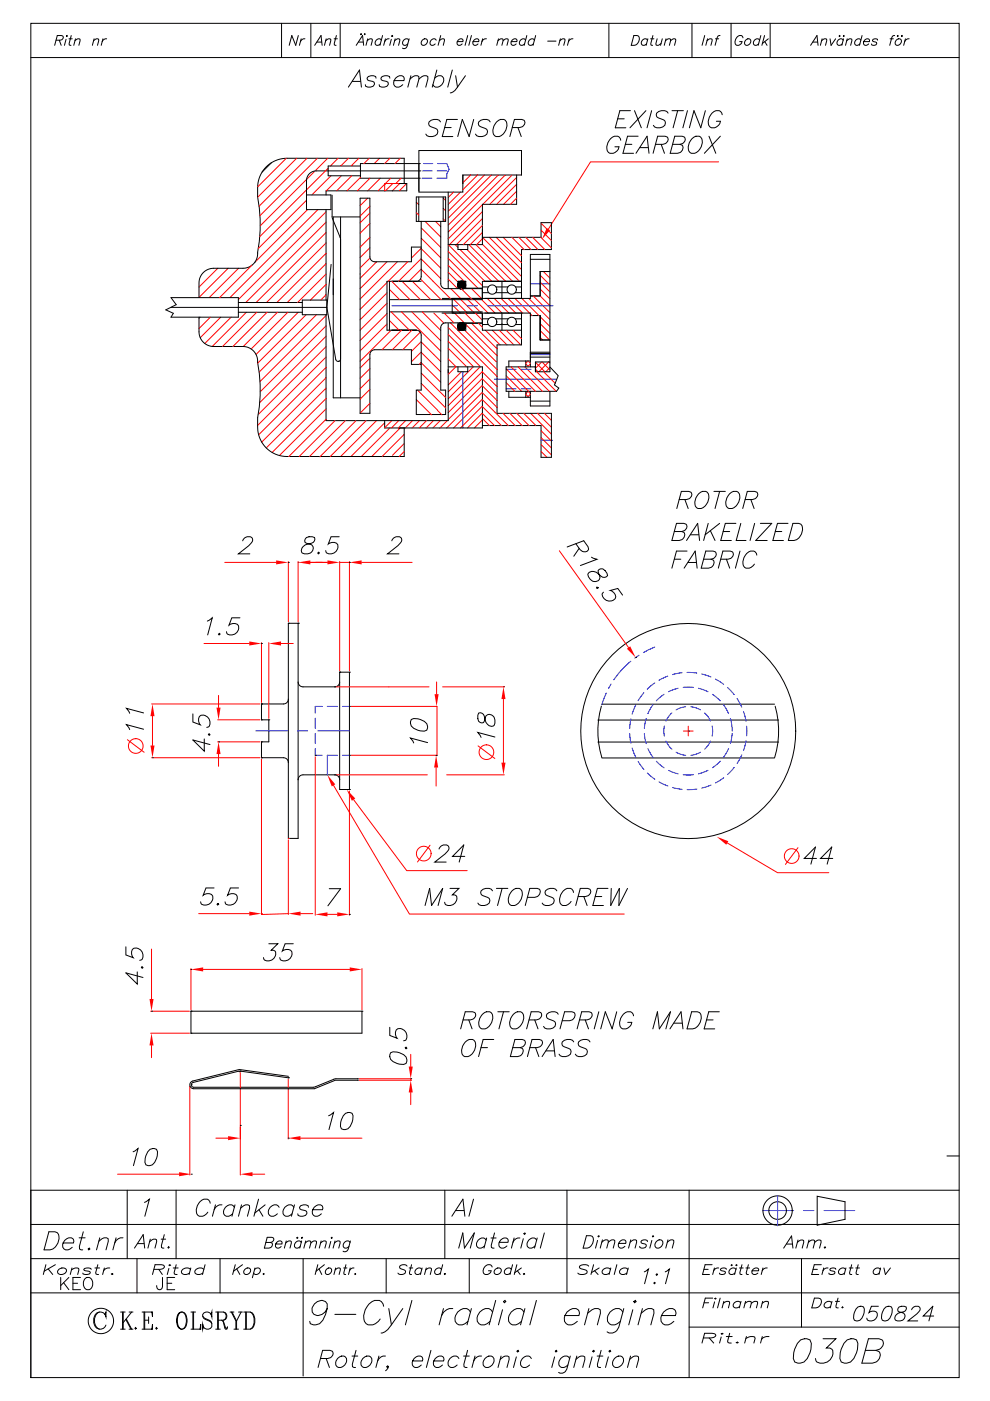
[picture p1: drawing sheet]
<svg xmlns="http://www.w3.org/2000/svg" width="210mm" height="297mm" viewBox="0 0 210 297" stroke-linecap="round" stroke-linejoin="round" font-family="sans-serif">
<path d="M61.2 132.1h2v45.6h-2zM61.2 148.2a1.03 1.03 0 0 1-1.1 1h-4.6v3.4h1.5v4.7h-1.5v3.3h4.6a1.03 1.03 0 0 1 1.1 1.1M63.2 144.6a1.04 1.04 0 0 0 1.1 1h6.7M71 164.2h-6.7a1.04 1.04 0 0 0-1.1 1.1M72 165.3v-22.8h2.1v24.9h-2.1" fill="none" stroke="#000" stroke-width=".21"/>
<path d="M66.9 158.7v1.4h1.4M66.9 152.2v2.2M66.9 155.5v2.1M68.3 149.7h-1.4v1.5M69.4 149.7h2.2M72.6 149.7h1.5M69.4 160.1h2.2M72.6 160.1h1.5" fill="none" stroke="#00f" stroke-width=".21"/>
<path d="M46.2 152.6h9M46.2 157.3h9M46.4 147.4v2.6M46.4 159.8v2.6" fill="none" stroke="#f00" stroke-width=".21"/>
<g fill="#f00">
<path d="M45.9 150h.9l-.4 2.6z"/>
<path d="M46.4 157.3l.4 2.5h-.9z"/>
</g>
<path d="M40.9 151.3v1.8l1.6 .5a1.41 1.41 0 0 1 .1-2 1.55 1.55 0 0 1 1.7 .7 1.55 1.55 0 0 1-.1 1.8l-.3 .1M43.3 156.6v2.6l-2.4-2.3 3.6 .9M44.2 155.7l.2-.2 .1 .3-.1 .1zM46.4 157.3h.1M55.5 152.6h.1M55.5 157.3h.1" fill="none" stroke="#000" stroke-width=".21"/>
<path d="M43.3 136.4h9.6M55.5 136.2v12.7M57 136.2v16.1M59.6 136.4h2.6" fill="none" stroke="#f00" stroke-width=".21"/>
<g fill="#f00">
<path d="M57 136.4l2.6-.4v.8z"/>
<path d="M52.9 136l2.6 .4-2.6 .4z"/>
</g>
<g fill="none" stroke="#000" stroke-width=".21">
<path d="M63.2 119.2h.1M65 113.9l-.4 .7 .1 .4 1.4 .5a1.15 1.15 0 0 1 .2 1.2 1.15 1.15 0 0 1-1 .7l-1.2-.2a1.31 1.31 0 0 1 1.2-1.9l.7-.1a.89 .89 0 0 0 .7-1.3l-.5-.1zM67.4 117.2l.2-.1 .1 .1-.2 .2zM71.9 113.8h-1.7l-.6 1.5a1.4 1.4 0 0 1 2.1 .2 1.56 1.56 0 0 1-.7 1.7 1.56 1.56 0 0 1-1.8-.1l-.1-.4M44 131.7l1-.7-.9 3.6M46.3 134.4l.3-.1 .1 .1-.2 .2zM50.9 131h-1.7l-.6 1.5a1.4 1.4 0 0 1 2 .2 1.56 1.56 0 0 1-.7 1.7 1.56 1.56 0 0 1-1.8-.1l-.1-.4M55.5 136.4h.1M63.2 132.1h.1M55.5 149.2h.1M57 152.6h.1M72 144.6a1.03 1.03 0 0 1-1 1"/>
<path d="M72 142.5h.1M71 164.2a1.03 1.03 0 0 1 1 1.1v2.1"/>
</g>
<path d="M65.8 119.2h3.7M72 119.2h2.1M71.3 145.6h11.2M92.7 149.7v10.4M106.8 148.2v13.5M71.3 164.2h19.3" fill="none" stroke="#f00" stroke-width=".21"/>
<g fill="#f00">
<path d="M106.4 161.7h.8l-.4 2.5z"/>
<path d="M106.8 145.6l.4 2.6h-.8z"/>
</g>
<path d="M71 145.6h.1M101.5 151.2a1.56 1.56 0 0 0 .4 2h.7l.5-1.4a1.14 1.14 0 0 1 1.2-.2 1.14 1.14 0 0 1 .7 1l-.2 1.2a1.3 1.3 0 0 1-1.9-1.2l-.2-.8a.89 .89 0 0 0-1.2-.6zM105 156.2l-3.7-.9 .7 1M106.8 145.6h.1M71 164.2h.1" fill="none" stroke="#000" stroke-width=".21"/>
<g fill="none" stroke="#f00" stroke-width=".21">
<path d="M94.7 164.2h12.3M169.3 179.7l-2.7 3.5"/>
<circle cx="167.9" cy="181.5" r="1.56"/>
</g>
<path d="M73.5 167.4l1.9 1.9-.8 .4z" fill="#f00"/>
<g fill="none" stroke="#f00" stroke-width=".21">
<path d="M101.4 158.1l3.6 2.7M55.5 160.9v33M61.2 178v15.9M75 169.5l11.3 15.1h12.8M91.2 179.2l-2.6 3.5M42.1 193.7h10.8M63.8 193.7h2.5"/>
<circle cx="103.2" cy="159.4" r="1.55"/>
<circle cx="89.9" cy="180.9" r="1.56"/>
</g>
<path d="M93.1 180a1.23 1.23 0 0 1 2.1-.5 1.35 1.35 0 0 1-.8 1.5l-2.2 1.7h2.4M98.6 181.5h-2.6l2.4-2.4-1 3.6" fill="none" stroke="#000" stroke-width=".21"/>
<g fill="#f00">
<path d="M61.2 193.7l2.6-.5v.9z"/>
<path d="M52.9 193.2l2.6 .5-2.6 .4z"/>
</g>
<g fill="none" stroke="#000" stroke-width=".21">
<path d="M73.9 18.5l2.3-3.7 .5 3.7M74.7 17.3h1.8M79.8 16.6l-.1-.4a1.39 1.39 0 0 0-1.8 .4v.3l.3 .2 1.2 .3v.6a1.39 1.39 0 0 1-1.8 .3l-.1-.3M82.7 16.6l-.1-.4a1.39 1.39 0 0 0-1.8 .4l.1 .3 1.4 .5v.6a1.4 1.4 0 0 1-1.8 .3l-.1-.3M83.6 17.1h2.1a.71 .71 0 0 0-.5-1 1.48 1.48 0 0 0-1.4 .6 1.48 1.48 0 0 0 0 1.6 1.22 1.22 0 0 0 1.6-.3M87 16.7l1-.6h.5l.3 .1 .1 .5-.5 1.8M87.2 16.1l-.7 2.4M88.9 16.7l1-.6 .8 .1 .1 .5-.5 1.8M92.2 16.6a1.12 1.12 0 0 1 1.9 0 1.49 1.49 0 0 1-.5 1.5 1.49 1.49 0 0 1-1.5 .2l-.3-.3M92.7 14.8l-1 3.7M95.9 14.8l-.9 3.7M96.6 16.1l.4 2.4"/>
<path d="M98.7 16.1l-1.7 2.4a1.97 1.97 0 0 1-1.5 1.2M126.8 152.6h38.4M126.8 157.3h38.4M127.6 149.7a19.1 19.1 0 0 0 .1 10.9M127.7 149.3h36.6M164.4 149.7a19.2 19.2 0 0 1-.1 10.9M127.7 160.7h36.6M45.4 188.2h-1.7l-.6 1.6a1.41 1.41 0 0 1 2 .2 1.55 1.55 0 0 1-.7 1.6 1.55 1.55 0 0 1-1.8-.1v-.3M46 191.7l.3-.2 .1 .2-.2 .2zM50.6 188.2h-1.7l-.6 1.6a1.4 1.4 0 0 1 2 .2 1.55 1.55 0 0 1-.7 1.6 1.55 1.55 0 0 1-1.8-.1l-.1-.3"/>
<circle cx="146" cy="155" r="22.8"/>
</g>
<g fill="none" stroke="#f00" stroke-width=".21">
<path d="M118.6 116.7l14.7 20.6M27 156.8l3.6 2.7M55.5 160.6h.1M61.2 177.7h.1M55.5 193.7h.1M61.2 193.7l-5.7 .2"/>
<circle cx="28.8" cy="158.1" r="1.55"/>
</g>
<g fill="none" stroke="#00f" stroke-width=".21">
<path d="M135.5 138.9l-.8 .6M138.9 137.2l-2.4 1.1M128.6 146.9l-1 2.5M129.6 145l-.5 1M133.6 155.5l.2 2.1M133.8 140.2a17.8 17.8 0 0 0-3.6 3.9M133.8 152.4l-.2 2.1M134.1 158.6l.7 1.9M134.8 149.4l-.7 2M136.6 146.8l-1.3 1.7M136.7 155.5l.4 2.1M137.1 152.3l-.4 2.1"/>
<path d="M137.4 158.7l1.1 1.8M138.5 149.4l-1.1 1.9M138.9 144.8l-1.6 1.3M140.9 147.2l-1.7 1.4M140.9 153.9l-.1 1.1 .1 1M141.3 157.1l.5 .9 .7 .8M141.6 143.3l-1.8 .9M142.5 151.1l-.7 .8-.5 1M143.4 159.5l1 .4 1.1 .2M143.8 145.9l-2 .7M144.7 142.6l-2.1 .4M144.9 145.7h2.2"/>
<path d="M145.4 149.8l-1 .2-1 .5M145.7 142.5l2.1 .2M146.5 149.8l1.1 .2 1 .5M148.1 145.9l2.1 .7M148.6 159.4l-1 .5-1.1 .2M148.8 142.9l2 .6M149.4 151.1l.8 .8 .5 1M150.7 157.1l-.5 .9-.7 .8M151 153.9l.2 1.1-.2 1M151.1 147.2l1.7 1.4M151.7 143.9l1.8 1.2M153.5 149.4l1 1.9"/>
<path d="M154.3 145.7l1.4 1.5M154.6 158.6l-1.1 1.9M154.9 152.3l.4 2.7M155.3 155.5l-.4 2.1M156.3 148.1l1 1.8M157.7 150.9l.5 2M158.2 157l-.5 2M158.4 153.9v2.1M135.4 161.4l1.2 1.7M137.3 163.9l1.6 1.3M139.2 161.4l1.7 1.4M139.8 165.7l1.9 .9"/>
<path d="M141.8 163.3l2 .7M142.7 166.9l2 .4M147.1 164.2h-2.2M147.8 167.3l-2.1 .1M150.2 163.3l-2.1 .7M150.8 166.4l-2 .7M152.8 161.3l-1.7 1.4M153.5 164.9l-1.7 1.1M155.7 162.7l-1.4 1.5M157.3 160l-1 1.8"/>
</g>
<path d="M133 137.5l.7-.5 1.1 2.4z" fill="#f00"/>
<path d="M144.9 155h2.1M146 153.9v2.1" fill="none" stroke="#f00" stroke-width=".21"/>
<path d="M122.1 115.3l.9 1.2a1.11 1.11 0 0 0 1.8 .1l-.1-.7-.9-1.3-3.5 1.3M122.8 116.2l-1.1 1.7M125.5 118.1l1.1 .5-3.5 1.3M125 121.3a1.61 1.61 0 0 1 1.9 .4l.6 .5a.9 .9 0 0 0 1.4-.2 1.56 1.56 0 0 0-1.5-1.4l-.5 .4 .4 1.4a1.15 1.15 0 0 1-.9 .9 1.15 1.15 0 0 1-1.2-.5l-.5-1zM126.6 124.5h.3l-.1 .2h-.3zM128 125.5l-.2 .3a1.49 1.49 0 0 0 1.1 1.6 1.49 1.49 0 0 0 1.7-.9 1.62 1.62 0 0 0-1.2-1.3l1.6-.5 1.1 1.4M134.8 139.4h.1M146 155h.1" fill="none" stroke="#000" stroke-width=".21"/>
<path d="M152 177.4l2.5 .9-.5 .8z" fill="#f00"/>
<path d="M154.3 178.7l10.6 6.3h10.9M32 219h8.2M32 214.4h8.2M32.1 201.2v10.6M32.1 221.6v2.6" fill="none" stroke="#f00" stroke-width=".21"/>
<g fill="none" stroke="#000" stroke-width=".21">
<path d="M143 112.7h1.6l.5 .1a1.15 1.15 0 0 1-1 1.8h-1.6l1-3.7h1.5l.5 .2a.86 .86 0 0 1-.4 1.4l-.5 .2M143 118.5h1.4M145.6 114.6l2.4-3.7 .4 3.7M145.7 116.8h-2.2l-1 3.6M145.9 119.2h1.8M146.5 113.4h1.7M149.2 118.5h1.6l.5 .2a1.14 1.14 0 0 1-1 1.7h-1.6l1-3.6h1.6l.4 .2a.87 .87 0 0 1-.3 1.4l-.6 .1M150.2 110.9l-1 3.7M150.7 112.5l1 2.1M152.6 110.9l-3 2.5M152.9 118.5h1.5a1.11 1.11 0 0 0 1.1-1.3l-.6-.4h-1.6l-.9 3.6M153.4 112.7h1.4"/>
<path d="M154.1 118.5l.7 1.9M156.1 110.9h-2.3l-.9 3.7h2.2M157 116.8l-1 3.6M157.1 110.9l-.9 3.7h2M160.1 110.9l-1 3.7M160.5 117.7l-.3-.7a1.75 1.75 0 0 0-2.4 1.2 1.62 1.62 0 0 0 .4 2.2 1.71 1.71 0 0 0 1.8-.8M161.3 110.9h2.4l-3.4 3.7h2.4M164.4 112.7h1.4M167.1 110.9h-2.2l-1 3.7h2.3M168.2 110.9h1.2a1.1 1.1 0 0 1 .8 1.4 2.39 2.39 0 0 1-3 2.3zM145.1 120.4l2.4-3.6 .4 3.6M173.2 182h-2.6l2.4-2.4-1 3.6"/>
<path d="M176.6 182h-2.6l2.4-2.4-1 3.6M40.5 214.4h36.3v4.6h-36.3z"/>
</g>
<g fill="#f00">
<path d="M32.1 219l.5 2.6h-.9z"/>
<path d="M31.7 211.8h.9l-.5 2.6z"/>
</g>
<g fill="none" stroke="#000" stroke-width=".21">
<path d="M26.7 200.7v1.7l1.6 .6a1.41 1.41 0 0 1 .1-2 1.55 1.55 0 0 1 1.7 .7 1.55 1.55 0 0 1-.1 1.8l-.4 .1M29.1 206v2.6l-2.4-2.4 3.6 1M30 205l.2-.1 .1 .2-.1 .2zM32.1 214.4h.1M40.5 219h.1M40.5 214.4h.1M98.2 216.2h1.6a1.12 1.12 0 0 0 1-1.4l-.6-.3h-1.5l-1 3.6M99.4 216.2l.7 1.9M102.3 215a1.27 1.27 0 0 1 2.1 0 2.61 2.61 0 0 1-1.5 3.1h-.7a1.78 1.78 0 0 1-.1-2.8zM105.6 214.5h2.4M106.8 214.5l-1 3.6M108.9 215a1.27 1.27 0 0 1 2.1 0 2.61 2.61 0 0 1-1.5 3.1h-.7a1.77 1.77 0 0 1-.2-2.8z"/>
<path d="M112.2 216.2h1.6a1.12 1.12 0 0 0 1-1.4l-.6-.3h-1.5l-1 3.6M113.4 216.2l.7 1.9M118.4 215a1.49 1.49 0 0 0-2.5 .3l.2 .6 1.5 .6 .3 .6a1.47 1.47 0 0 1-2.6 .5M119.2 216.4h1.6a1.14 1.14 0 0 0 1-1.8l-.5-.1h-1.5l-1 3.6M122.9 216.2h1.6a1.12 1.12 0 0 0 1-1.4l-.6-.3h-1.5l-1 3.6M124.1 216.2l.7 1.9M127 214.5l-1 3.6M130.8 214.5l-1 3.6-1.4-3.6-1 3.6M134.4 215.3l-.4-.7a1.75 1.75 0 0 0-2.3 1.3 1.64 1.64 0 0 0 .4 2.2 1.64 1.64 0 0 0 1.9-1.4h-.9M138.5 218.1l.9-3.6 .5 3.6 2.3-3.6-1 3.6M142.1 218.1l2.4-3.6 .4 3.6M142.9 216.9h1.8"/>
<path d="M146.7 214.5h1.2a1.1 1.1 0 0 1 .8 1.4 2.4 2.4 0 0 1-3 2.2zM149.9 216.2h1.3M152.6 214.5h-2.3l-.9 3.6h2.2M50.7 227.2h.1M61.1 228.5l-10.4-1.5-9.8 2.5-.3 .5 .2 .4 .3 .1h25.3l4.6-1.8h4.8M61.1 228.5h.1M98.7 220.9a1.28 1.28 0 0 1 2.1 0 2.61 2.61 0 0 1-1.5 3.1h-.7a1.78 1.78 0 0 1-.2-2.8zM102 222.1h1.4M104.7 220.3h-2.2l-1 3.7M108.8 222.1h1.5l.5 .1a1.15 1.15 0 0 1-1 1.8h-1.6l1-3.7h1.6l.4 .2a.87 .87 0 0 1-.3 1.4l-.6 .2M112.4 222.1h1.5a1.12 1.12 0 0 0 1.1-1.4l-.6-.4h-1.6l-.9 3.7M113.6 222.1l.7 1.9"/>
<path d="M115 224l2.3-3.7 .4 3.7M115.8 222.8h1.8M121.7 220.9a1.49 1.49 0 0 0-2.5 .3l.2 .5 1.5 .7 .2 .5a1.48 1.48 0 0 1-2.3 .9l-.2-.3M125.1 220.9a1.49 1.49 0 0 0-2.5 .3l.2 .5 1.6 .7 .2 .5a1.47 1.47 0 0 1-2.6 .6"/>
</g>
<path d="M51 227.4v21.7M24.9 248.9h13.1M53.6 248.9h2.6" fill="none" stroke="#f00" stroke-width=".21"/>
<g fill="#f00">
<path d="M51 248.9l2.6-.4v.8z"/>
<path d="M38 248.5l2.6 .4-2.6 .4z"/>
</g>
<path d="M40.6 230h.1M51 227.1h.1M28.2 244.2l1.1-.7-1 3.6M31.8 243.6l.6-.1 .8 .1a2.98 2.98 0 0 1-.9 3.3l-.5 .2-.9-.2a3 3 0 0 1 .9-3.3zM40.6 248.9h.1" fill="none" stroke="#000" stroke-width=".21"/>
<path d="M51 238.9v2.5M61.1 228.8v12.6M45.8 241.3h2.6M63.7 241.3h13.1" fill="none" stroke="#f00" stroke-width=".21"/>
<g fill="#f00">
<path d="M48.4 240.8l2.6 .5-2.6 .4z"/>
<path d="M61.1 241.3l2.6-.5v.9z"/>
</g>
<g fill="none" stroke="#000" stroke-width=".21">
<path d="M144.1 105.9h1.5a1.12 1.12 0 0 0 1.1-1.4l-.6-.3h-1.6l-.9 3.6M145.3 105.9l.7 1.9M148.2 104.7a1.27 1.27 0 0 1 2.1 0 2.61 2.61 0 0 1-1.6 3.1h-.7a1.78 1.78 0 0 1-.1-2.8zM151.4 104.2h2.4M152.6 104.2l-.9 3.6M154.7 104.7a1.27 1.27 0 0 1 2.1 0 2.61 2.61 0 0 1-1.5 3.1h-.7a1.77 1.77 0 0 1-.1-2.8zM158.1 105.9h1.5a1.12 1.12 0 0 0 1.1-1.4l-.6-.3h-1.6l-1 3.6M159.3 105.9l.7 1.9M51 238.6h.1M61.1 228.5h.1M69.7 236.5l1-.7-.9 3.6M73.3 236l.6-.2 .8 .2a3 3 0 0 1-.9 3.3l-.6 .1-.8-.1a3 3 0 0 1 .9-3.3z"/>
<path d="M61.1 241.3h.1"/>
</g>
<path d="M40.5 205.3v8.7M43.1 205.5h31.1M76.8 205.3v8.7" fill="none" stroke="#f00" stroke-width=".21"/>
<g fill="#f00">
<path d="M74.2 205.1l2.6 .4-2.6 .4z"/>
<path d="M40.5 205.5l2.6-.4v.8z"/>
</g>
<path d="M40.5 214.4h.1M40.5 205.5h.1M57 200.1h1.9l-1.4 1.3 .8 .2a1.51 1.51 0 0 1-.5 1.8 1.51 1.51 0 0 1-1.8-.1l-.1-.3M62.2 200.1h-1.7l-.6 1.5a1.41 1.41 0 0 1 2 .2 1.55 1.55 0 0 1-.7 1.6 1.55 1.55 0 0 1-1.8-.1l-.1-.3M76.8 214.4h.1" fill="none" stroke="#000" stroke-width=".21"/>
<path d="M74.4 149.7h18.3M92.6 144.6v2.6M74.4 160.1h18.3M92.5 162.7v3.9" fill="none" stroke="#f00" stroke-width=".21"/>
<g fill="#f00">
<path d="M92.2 147.2h.8l-.4 2.5z"/>
<path d="M92.5 160.1l.4 2.6h-.8z"/>
</g>
<path d="M74.1 149.7h.1M87.2 152.5a3 3 0 0 1 3.3 .9l.2 .6-.2 .8a3 3 0 0 1-3.3-.9l-.1-.6zM90.7 157.4l-3.6-1 .7 1.1M74.1 160.1h.1M92.5 160.1h.1" fill="none" stroke="#000" stroke-width=".21"/>
<path d="M32.2 149.2h23M32.3 151.8v6.2M93.9 145.6h13.1M32.2 160.6h23" fill="none" stroke="#f00" stroke-width=".21"/>
<g fill="#f00">
<path d="M32.3 149.2l.5 2.6h-.9z"/>
<path d="M31.9 158h.9l-.5 2.6z"/>
</g>
<path d="M30.5 154.6l-3.7-1 .7 1.1M30.5 151.1l-3.7-.9 .7 1M55.5 149.2h.1M32.3 160.6h.1M55.5 160.6h.1" fill="none" stroke="#000" stroke-width=".21"/>
<path d="M54.3 154.9h6.7M63.1 154.9h2.2M67.4 154.9h6.7M69.4 160.1v4.1" fill="none" stroke="#00f" stroke-width=".21"/>
<path d="M82.5 145.6h8.5" fill="none" stroke="#f00" stroke-width=".21"/>
<path d="M69.4 164.2l1.7 2.1-.7 .4z" fill="#f00"/>
<path d="M66.9 119.2h2.6M72 119v23.2M74.1 119v23.2M76.7 119.2h10.7M70.7 166.5l16.1 27.3h45.6" fill="none" stroke="#f00" stroke-width=".21"/>
<g fill="none" stroke="#000" stroke-width=".21">
<path d="M90.2 191.9l.9-3.6 .4 3.6 2.4-3.6-1 3.6M95.4 188.3h1.9l-1.4 1.4 .9 .2a1.51 1.51 0 0 1-.5 1.8 1.51 1.51 0 0 1-1.9-.1l-.1-.3M104.5 188.8a1.49 1.49 0 0 0-2.5 .4l.2 .5 1.5 .7 .2 .5a1.47 1.47 0 0 1-2.5 .5M105.3 188.3h2.4M106.5 188.3l-1 3.6M108.6 188.8a1.28 1.28 0 0 1 2.1 0 2.61 2.61 0 0 1-1.5 3.1h-.7a1.78 1.78 0 0 1-.2-2.7zM111.9 190.2h1.5a1.15 1.15 0 0 0 1-1.7l-.5-.2h-1.5l-1 3.6M118.1 188.8a1.49 1.49 0 0 0-2.5 .4l.2 .5 1.6 .7 .2 .5a1.47 1.47 0 0 1-2.6 .5M121.6 189.2l-.3-.7a1.75 1.75 0 0 0-2.4 1.2 1.63 1.63 0 0 0 .5 2.2 1.73 1.73 0 0 0 1.7-.8M122.6 190h1.6a1.12 1.12 0 0 0 1-1.3l-.6-.4h-1.5l-1 3.6M123.8 190l.7 1.9M126.3 190h1.3"/>
<path d="M129 188.3h-2.3l-1 3.6h2.3M129.7 188.3l-.2 3.6 1.9-3.6-.1 3.6 1.8-3.6"/>
</g>
<g fill="#f00">
<path d="M69.5 118.8l2.5 .4-2.5 .4z"/>
<path d="M74.1 119.2l2.6-.4v.8z"/>
</g>
<path d="M74.1 119.2h.1M83.1 114.6a1.23 1.23 0 0 1 2-.5 1.35 1.35 0 0 1-.7 1.6l-2.2 1.7h2.4M72 142.5h.1M74.1 142.5h.1" fill="none" stroke="#000" stroke-width=".21"/>
<path d="M47.7 119.2h10.9M61.2 119v12.8M63.2 119v12.8M65.8 119.2h2.6" fill="none" stroke="#f00" stroke-width=".21"/>
<g fill="#f00">
<path d="M63.2 119.2l2.6-.4v.8z"/>
<path d="M58.6 118.8l2.6 .4-2.6 .4z"/>
</g>
<path d="M51.5 114.6a1.23 1.23 0 0 1 2-.5 1.35 1.35 0 0 1-.7 1.6l-2.2 1.7h2.4M61.2 119.2h.1M61.2 132.1h.1M63.2 132.1h.1" fill="none" stroke="#000" stroke-width=".21"/>
<path d="M116 48.3l.7 .5-1.8 2z" fill="#f00"/>
<g fill="none" stroke="#f00" stroke-width=".21">
<path d="M152.4 34.3h-27.1l-9 14.3M46.2 56.9l-4 4M48.4 56.9l-6.2 6.2M50.6 56.9l-6.2 6.2M53.4 56.2l-6.8 6.9M65.2 44.4l-11.2 11.3M67.4 44.4l-18.6 18.7M69.2 44.9l-18.6 18.6M69.2 47.1l-17.1 17M69.2 49.3l-14.9 14.8M69.2 51.5l-12.7 12.6M69.2 53.7l-10.5 10.4"/>
<path d="M69.2 55.9l-8.3 8.2M69.2 58.1l-6.1 6M78.5 52.5l-2.1 2.1M78.5 54.7l-2.1 2.1M79.9 55.5l-3.5 3.5M82.1 59.9l-5.7 5.7M82.1 55.5l-5.7 5.7M83.1 59.7l3.9 3.8M84.3 55.5l-7.9 7.9M85.3 59.6l3.9 3.9M86.5 55.5l-4.2 4.1M87.5 59.6l3.9 3.9"/>
<path d="M89.2 59.1l4.4 4.4M89.3 52.6l-2 2.1M89.3 48.3l4.2 4.1M89.3 50.5l4.2 4.1M89.3 57.1l6.2 6.2M89.3 54.8l-4.8 4.8M89.3 57l-2.6 2.6M89.3 54.9l4.2 4.1M89.3 52.7l4.2 4.1M95.1 56.2l3.4 3.4M95.1 59.2l1.9 1.9M95.1 57.7l2 2.1"/>
<path d="M95.1 54.8l6.3 6.3M95.1 53.3l7.2 7.3M95.1 51.9l7.8 7.7M97.6 52.9l6.7 6.7M99 52.9l6.8 6.7M99.5 51.9l7.8 7.7M100.9 51.9l7.8 7.7M102.3 51.8l7.9 7.8M102.3 50.3l8.3 8.3M103.8 50.3l6.8 6.8M105.3 50.3l5.3 5.4M106.7 50.3l3.9 3.9"/>
<path d="M114.6 59.8l2 2.1M114.6 58.3l2 2.1M115.3 57.6l1.3 1.4M44.6 67.2l-2.4 2.4M46.8 67.2l-4.3 4.4M49 67.2l-5.6 5.6M52.3 66.2l-7.3 7.2M54.5 66.2l-7.3 7.2M56.7 66.2l-7.3 7.2M58.9 66.2l-7.3 7.2M61.1 66.2l-7.8 7.8M63.3 66.2l-9 8.9"/>
<path d="M64.9 66.7l-10.2 10.3M67.1 66.7l-12.1 12.2M69.2 75.7l-14.6 14.5M69.2 73.5l-14.4 14.4M69.2 71.3l-14.1 14M69.2 69.1l-14 13.9M69.2 66.9l-14 14M69.2 77.9l-14.3 14.3M69.2 62.5l-1.2 1.1M69.2 60.3l-3.4 3.3M78.5 75.9l-2.1 2.1M78.5 78.1l-2.1 2.1"/>
<path d="M82.1 62.1l-5.7 5.7M82.1 64.3l-5.7 5.7M82.1 66.5l-5.7 5.7M82.1 68.7l-5.7 5.7M82.6 67.9l2 2.1M82.6 61.3l2.2 2.2M83 66.1l3.8 3.9M83 70l-6.6 6.6M85.2 66.1l8.3 8.3M85.2 70l-4.2 4.1M87.4 66.1l6.1 6.1M87.4 70l-4.2 4.1"/>
<path d="M89.1 70.4l-3.7 3.7M89.3 74.6l-2 2.1M89.3 74.7l4.2 4.1M89.3 72.5l4.2 4.1M89.3 79.1l5.2 5.2M89.3 76.9l4.2 4.1M89.3 72.4l-2 2.1M89.3 76.8l-.4 .4M89.6 66.1l3.9 3.9M92 66.4l2.2 2.1M94.2 66.4l2.1 2M95.1 73.8l3.9 4"/>
<path d="M95.1 69.4l10.3 10.4M95.1 70.9l6.8 6.9M95.1 72.4l5.4 5.4M95.1 76.1l1.6 1.7M95.5 68.4l9.9 9.9M95.6 61.2l2.1 2.1M95.9 64.6l1.8 1.8M95.9 66.1l.3 .3M96 63.3l3.1 3.1M96.4 66.4l2.1 2M96.7 77.8l-1.6 1.6M97.5 63.3l3.1 3.1"/>
<path d="M97.9 78.8l-2.8 2.8M98.6 70l6.7 6.7M98.8 68.8l6.6 6.6M99 63.3l3.1 3.1M100 68.5l5.4 5.4M100.4 77.8l-5.3 5.3M100.4 63.3l3.1 3.1M100.8 66.4l1.5 1.5M101.8 77.8l-6.7 6.7M101.9 63.3l3.1 3.1M102.3 78.7l-7.2 7.3M102.3 78.9l3.1 3.1"/>
<path d="M103 70l3.1 3.1M103.4 63.3l3.1 3.1M104.4 70l3.1 3.1M104.8 63.3l3.1 3.1M106.3 63.3l3.1 3.1M107.4 79.6l3.3 3.4M107.4 78.2l4.7 4.8M107.8 63.3l3.1 3.1M108.4 77.8l5.2 5.2M109.2 63.3l3.1 3.1M109.9 77.8l5.2 5.2M110.7 63.3l3.6 3.6"/>
<path d="M111.3 77.8l2.6 2.6M111.5 77.1l.6 .6M112.2 63.3l4.4 4.4M112.5 66.5l.4 .4M112.5 77.1l-.6 .6M113.1 62.7l3.5 3.6M113.6 76.8l2 2M113.6 78.3l.5 .5M113.8 78.8l4.2 4.2M114.6 71.5l.5 .6M114.6 70.1l2 2M114.6 68.6l2 2.1"/>
<path d="M114.6 67.1l2 2.1M114.6 62.7l2 2.1M114.6 61.3l2 2M114.9 76.7l-1.3 1.4M115 76.7l1.6 1.7M116.4 76.7l-2.1 2.1M116.4 76.7l.2 .2M116.6 77.9l-.8 .9M69.2 88.9l-7.9 7.9M69.2 86.7l-9.9 9.9M69.2 84.5l-11.5 11.4M69.2 82.3l-12.7 12.7"/>
<path d="M69.2 80.1l-13.7 13.6M71.1 89.2l-7.6 7.6M73.3 89.2l-7.6 7.6M75.5 89.2l-7.6 7.6M77.7 89.2l-7.7 7.6M78.5 82.5l-2.1 2.1M78.5 85.5l-2.1 2.1M78.5 80.3l-2.1 2.1M79.9 89.2l-7.7 7.6M81.6 89.6l-7.2 7.2M81.6 90.6l.1 .1M82.7 90.7l-6.1 6.1"/>
<path d="M83.1 89.2l-1.5 1.4M84.6 89.2l-1.6 1.5M84.9 90.7l-6.1 6.1M85.7 94l-2.5 2.5M85.7 92.1l-4.7 4.7M85.7 95.7l-1 1.1M86 89.2l-1.5 1.5M87.5 89.2l-1.6 1.5M88.3 84.7l3.2 3.2M88.6 82.7l4.2 4.2M89 89.2l-1.6 1.5M89.3 81.3l5.2 5.2"/>
<path d="M91.9 89.2l-1.6 1.6M92.8 87l.9 .9M93.4 89.2l-1.6 1.5M94.8 89.2l-1.5 1.6M102.3 87.6l2.6 2.6M102.3 81.7l-7.2 7.2M102.3 80.2l-7.2 7.3M102.3 84.6l-6.1 6.1M102.3 83.1l-7.6 7.6M102.3 89l-1.7 1.7M102.3 87.5l-3.2 3.2M102.3 86.1l-4.6 4.6"/>
<path d="M102.3 88.7l1.5 1.5M102.3 86.2l4 4M102.3 84.7l5.5 5.5M102.3 80.3l3.1 3.1M102.3 83.3l3.1 3.1M102.3 81.8l3.1 3.1M106.7 87.6l2.6 2.6M107.4 81.1l1.8 1.9M108.2 87.6l2.5 2.6M109.6 87.6l2.6 2.6M111.1 87.6l2.6 2.6M111.5 83.4l.5-.4 .5 .4"/>
<path d="M111.5 83.6l.6 .6M112.5 83.6l-.6 .6M112.5 87.6l1.9 1.8"/>
</g>
<g fill="none" stroke="#000" stroke-width=".21">
<path d="M131.7 29.7l-.4-.7a1.75 1.75 0 0 0-2.4 1.3 1.62 1.62 0 0 0 .5 2.2 1.64 1.64 0 0 0 1.9-1.4h-.9M132.6 30.6h1.4M134.9 32.5l2.3-3.6 .5 3.6M135.3 28.9h-2.2l-1 3.6h2.3M135.7 31.3h1.8M139 30.6h1.6a1.11 1.11 0 0 0 1-1.4l-.6-.3h-1.5l-1 3.6M140.2 30.6l.7 1.9M142.7 30.6h1.5l.5 .2a1.14 1.14 0 0 1-1 1.7h-1.5l.9-3.6h1.6l.5 .1a.87 .87 0 0 1-.4 1.4l-.6 .2M146.8 29.4a1.27 1.27 0 0 1 2.1 0 2.61 2.61 0 0 1-1.6 3.1h-.7a1.78 1.78 0 0 1-.1-2.8zM150.4 28.9l1.4 3.6M152.8 28.9l-3.4 3.6M54.6 41.8a37.7 37.7 0 0 1 0 12.7 3.1 3.1 0 0 1-3.1 2.4h-6.2a3.1 3.1 0 0 0-3.1 3.1v3.1"/>
<path d="M69.2 44.4v19.2M70.2 56h.1M70.2 56l-.9 9.1M70.7 46v38.3h5.7M72.2 46v38.3M76.4 42v45.6h2.1v-12.4M78.5 42v12.4a1.04 1.04 0 0 0 1 1.1h7.8v-3.1M89.3 59.6h-7.2v10.4h6.2M95.1 50.5v10.7M110.6 52.9v6.7M112.5 55h4.1M112.5 53.9h4.1"/>
<path d="M117 47.2v5.7M36.3 63.1h14.3v4.1h-14.3l.5-.8-1.6-.7 2.2-1.1zM36.3 65.2h33M42.2 67.2v3.1a3.1 3.1 0 0 0 3.1 3.1h6.2a3.1 3.1 0 0 1 3.1 3.4 31.1 31.1 0 0 1 0 11.8v2a6.2 6.2 0 0 0 6.3 6.2h24.8v-6.1h-4.1v-1.5M42.4 67.2l-.2 .2M50.6 66.2h13.5M50.6 64.1h13.5M64.1 63.6h5.2v3.1h-5.2zM69.2 66.7v22.5h25.9v-20.6M69.3 65.1l1.9 11.1 .2 .3 .4 .1 .3-.2 .1-.3M71.7 76.6h.1M79.5 74.1h7.8v3.1h2"/>
<path d="M82.6 63.5h19.7M82.6 66.1h19.7M93.8 66.4h18.7M93.8 63.3h18.7M94.5 61.2h7.8M95.1 77.8h7.2v12.9M95.9 63.3v3.1M97.1 77.8v1h2.1v-1M97.1 70h1.7M98.8 68.5h3.5M102.3 68.4h-7.8a1.03 1.03 0 0 0-1 1.1M102.3 70h8.3"/>
<path d="M105.1 67.6h2.7M105.2 68.8h2.5M105.4 73.1v14.5h11.6M107.9 76.5v1.3M111.5 76.5v1.3M112.5 75.7h4.1M112.5 74.9h4.1M112.5 62.7h2.1M112.5 66.9h2.1M112.6 77.8h-5.2v5.2h10.6M112.7 77.8h.9M116.6 74.7h-4.1v3.1"/>
<path d="M116.6 76.7h-3v2.1h3M94.5 82.7v5.2h-6.2M102.3 90.2h12.5M107.9 83v1.2h4.6M111.5 83v1.2M112.5 85h4.1M112.5 83v3.1h4.1"/>
<circle cx="104.4" cy="68.2" r=".98"/>
</g>
<path d="M83.1 64.8h13.9M98.2 78.8v11.9M99.1 64.8h2.2M103.4 64.8h13.9M107.4 78.3h2.1M110.5 78.3h2.1M112.5 75.2h4.1M112.5 60.2h4.1M104.9 80.4h13.1M107.4 82.4h2.1M110.5 82.4h2.1" fill="none" stroke="#00f" stroke-width=".21"/>
<g fill="#fff" stroke="#000" stroke-width=".21">
<path d="M97.1 69.3l.8-.1z"/>
<path d="M97.1 69.4l.8-.2z"/>
<path d="M97.1 69.5l.8-.3z"/>
<path d="M97.2 69.5l.7-.3z"/>
<path d="M97.2 69.6l.7-.4z"/>
<path d="M97.3 69.7l.6-.5z"/>
<path d="M97.3 69.8l.6-.6z"/>
<path d="M97.9 69.2l-.6 .6z"/>
<path d="M97.9 69.2l-.5 .6z"/>
<path d="M97.9 69.2l-.5 .7z"/>
<path d="M97.9 69.2l-.4 .8z"/>
<path d="M97.9 69.2l-.2 .8z"/>
<path d="M97.9 69.2v.8z"/>
<path d="M97.9 69.2l.1 .8z"/>
<path d="M97.9 69.2l.2 .8z"/>
<path d="M97.9 69.2l.3 .8z"/>
<path d="M97.9 69.2l.4 .8z"/>
<path d="M97.9 69.2l.5 .7z"/>
<path d="M97.9 69.2l.6 .6z"/>
<path d="M97.9 69.2l.7 .6z"/>
<path d="M97.9 69.2l.7 .5z"/>
<path d="M97.9 69.2l.7 .4z"/>
<path d="M97.9 69.2l.8 .3z"/>
<path d="M97.9 69.2l.8 .2z"/>
<path d="M97.9 69.2l.8 .1z"/>
<path d="M97.9 69.2h.9z"/>
<path d="M97.9 69.2l.8-.1z"/>
<path d="M97.9 69.2l.8-.2z"/>
<path d="M97.9 69.2l.8-.3z"/>
<path d="M97.9 69.2l.7-.4z"/>
<path d="M97.9 69.2l.7-.5z"/>
<path d="M98.5 68.6l-.6 .6z"/>
<path d="M98.4 68.5l-.5 .7z"/>
<path d="M98.3 68.5l-.4 .7z"/>
<path d="M98.2 68.4l-.3 .8z"/>
<path d="M98.1 68.4l-.2 .8z"/>
<path d="M98 68.4l-.1 .8z"/>
<path d="M97.9 68.4v.8z"/>
<path d="M97.8 68.4l.1 .8z"/>
<path d="M97.7 68.4l.2 .8z"/>
<path d="M97.6 68.4l.3 .8z"/>
<path d="M97.5 68.5l.4 .7z"/>
<path d="M97.4 68.5l.5 .7z"/>
<path d="M97.4 68.6l.5 .6z"/>
<path d="M97.3 68.6l.6 .6z"/>
<path d="M97.3 68.7l.6 .5z"/>
<path d="M97.2 68.8l.7 .4z"/>
<path d="M97.2 68.9l.7 .3z"/>
<path d="M97.1 69l.8 .2z"/>
<path d="M97.1 69.1l.8 .1z"/>
<path d="M97.1 69.2h.8z"/>
</g>
<path d="M98.6 66.4l2.1 2M100 61.2l2.1 2.1M101.5 68.5l.8 .9M105.9 70l3.1 3.1M107.4 70l3.1 3.1M108.8 70l1.8 1.8M111.5 77l.5-.5 .5 .5" fill="none" stroke="#f00" stroke-width=".21"/>
<g fill="none" stroke="#000" stroke-width=".21">
<path d="M102.3 59.6h8.3M97.1 68.4v1.6M97.1 69.2h1.7M98.8 68.4v1.6M98.8 61.1h3.5M102.3 66.4v2M102.3 68.8h1.3M102.3 67.6h1.4M102.3 66.5v3.5M102.8 63.3h7.8M105.1 62h2.7M105.2 60.8h2.5"/>
<path d="M106.5 66.5v3.5M107.9 76.5h4.6M109.3 67.6h1.3M109.3 68.8h1.3M110.6 66.4v6.7h-5.2M112.5 66.4v9.8"/>
<circle cx="104.4" cy="61.4" r=".98"/>
<circle cx="108.5" cy="68.2" r=".98"/>
</g>
<g fill="#fff" stroke="#000" stroke-width=".21">
<path d="M97.1 60.5l.8-.1z"/>
<path d="M97.1 60.6l.8-.2z"/>
<path d="M97.1 60.7l.8-.3z"/>
<path d="M97.2 60.8l.7-.4z"/>
<path d="M97.2 60.9l.7-.5z"/>
<path d="M97.3 60.9l.6-.5z"/>
<path d="M97.3 61l.6-.6z"/>
<path d="M97.9 60.4l-.5 .7z"/>
<path d="M97.9 60.4l-.4 .7z"/>
<path d="M97.9 60.4l-.4 .8z"/>
<path d="M97.9 60.4l-.2 .8z"/>
<path d="M97.9 60.4l-.1 .9z"/>
<path d="M97.9 60.4v.9z"/>
<path d="M97.9 60.4l.2 .9z"/>
<path d="M97.9 60.4l.3 .8z"/>
<path d="M97.9 60.4l.4 .8z"/>
<path d="M97.9 60.4l.5 .7z"/>
<path d="M97.9 60.4l.6 .7z"/>
<path d="M97.9 60.4l.7 .6z"/>
<path d="M97.9 60.4l.7 .5z"/>
<path d="M97.9 60.4l.8 .4z"/>
<path d="M97.9 60.4l.8 .3z"/>
<path d="M97.9 60.4l.8 .2z"/>
<path d="M97.9 60.4h.9z"/>
<path d="M97.9 60.4l.8-.1z"/>
<path d="M97.9 60.4l.8-.2z"/>
<path d="M97.9 60.4l.8-.3z"/>
<path d="M97.9 60.4l.7-.4z"/>
<path d="M97.9 60.4l.7-.5z"/>
<path d="M98.5 59.9l-.6 .5z"/>
<path d="M98.5 59.8l-.6 .6z"/>
<path d="M98.4 59.8l-.5 .6z"/>
<path d="M98.4 59.7l-.5 .7z"/>
<path d="M98.3 59.7l-.4 .7z"/>
<path d="M98.2 59.7l-.3 .7z"/>
<path d="M98.1 59.6l-.2 .8z"/>
<path d="M98 59.6l-.1 .8z"/>
<path d="M97.9 59.6v.8z"/>
<path d="M97.8 59.6l.1 .8z"/>
<path d="M97.7 59.6l.2 .8z"/>
<path d="M97.7 59.7l.2 .7z"/>
<path d="M97.6 59.7l.3 .7z"/>
<path d="M97.5 59.7l.4 .7z"/>
<path d="M97.4 59.8l.5 .6z"/>
<path d="M97.3 59.9l.6 .5z"/>
<path d="M97.3 60l.6 .4z"/>
<path d="M97.2 60l.7 .4z"/>
<path d="M97.2 60.1l.7 .3z"/>
<path d="M97.1 60.2l.8 .2z"/>
<path d="M97.1 60.3l.8 .1z"/>
<path d="M97.1 60.4h.8z"/>
</g>
<g fill="none" stroke="#f00" stroke-width=".21">
<path d="M60.7 33.6l-6 6M62.9 33.6l-8.2 8.2M65.1 33.6l-10.1 10.1M67.3 33.6l-12.2 12.1M69.5 33.6l-14.3 14.3M69.6 35.7l-14.5 14.5M70.2 37.3l-4.1 4M71.7 33.6l-1.6 1.6M72.4 37.3l-3.2 3.2M73.9 33.6l-1.6 1.6M74.6 37.3l-3.2 3.2M76.1 33.6l-1.6 1.6"/>
<path d="M76.5 37.6l-2.9 2.9M78.3 33.6l-1.1 1.1M78.5 37.8l-2.7 2.7M80.5 33.6l-1.1 1.1M80.7 37.8l-2.7 2.7M81.9 38.9l-.3 .3M82.7 33.6l-1.1 1.1M82.9 37.8l-2.7 2.7M83.3 38.9l-1.5 1.6M84.8 38.9l-1.6 1.6M84.9 33.6l-1.1 1.1M85.1 37.8l-1.1 1.1"/>
<path d="M86.2 38.9l-1.5 1.6M86.3 38.9h-4.7v1.6M99.8 37.1l-1.6 1.7M101.3 37.1l-3.1 3.1M102.8 37.1l-7.7 7.7M104.2 37.1l-9.1 9.2M105.7 37.1l-10.6 10.6M107.2 37.1l-12.1 12.1M108.6 37.1l-13.5 13.6M109.6 37.6l-5.7 5.7M109.6 39.1l-4.3 4.2M65 42.5l-10.2 10.2"/>
<path d="M78 42l-1.6 1.6M78.5 47.4l-2.1 2M78.5 50.3l-2.1 2.1M78.5 43.7l-2.1 2.1M78.5 45.2l-2.1 2M88.3 42.9l.5 .5M90.2 46.9l3.3 3.3M92.4 46.9l1.1 1.1M94 46.4l.5 .5M94 42l.5 .5M94 44.2l.5 .5M96.2 40.7l-1.1 1.2"/>
<path d="M96.5 51.9l.6 .6M97.7 40.7l-2.6 2.6M102.3 50.7l-1.2 1.1M102.3 44.9l-7 7M102.3 46.3l-5.5 5.6M102.3 47.8l-4 4.1M102.3 49.3l-2.6 2.6M108.6 50.3l2.6 2.6M109.6 40.5l-2.8 2.8M109.6 42l-1.3 1.3M110 50.3l2.6 2.6M111.5 50.3l2.6 2.6"/>
<path d="M113 50.3l2.6 2.6M114.7 50.3l2.3 2.3M114.8 47.3l2.2 2.2M114.8 48.8l2.2 2.2M97.8 61.2l2.4 2.3M115.3 78.8l2.5 2.5M113.9 80.4l2.6 2.6M114 87.6l3 3M114.4 89.4l2.6 2.6M114.8 94.2l2.2 2.2M114.8 95.7l1.2 1.2M114.8 91.3l2.2 2.2"/>
<path d="M114.8 92.8l2.2 2.2M115.5 87.6l1.5 1.5M40.3 230.3v18.8M76.1 229h11.2M76.1 228.7h11.2M87.1 223.5v2.6M87.1 228.7v.3M87.1 231.6v2.6"/>
</g>
<g fill="none" stroke="#000" stroke-width=".21">
<path d="M57.6 34.5l-2 2M76.5 35.2h-6.9v2.1h6.9M84.7 38.9h1.6v1.6h-17.1v.8M85.7 38.9v-5.3h-24.8a6.2 6.2 0 0 0-6.3 6.2v2M88.8 31.9h21.8v5.2h-12.4v3.6h-9.4zM88.8 34.8v5.7M89.2 34.7h-12.7v3.1h12.7M89.3 36.2h-22.2a2.07 2.07 0 0 0-2.1 2.1v3M93.4 25.8a1.49 1.49 0 0 0-2.5 .4l.2 .5 1.6 .7 .2 .5a1.47 1.47 0 0 1-2.6 .5M94.3 27h1.4M97 25.3h-2.2l-1 3.6h2.2M98.2 38.9h.1"/>
<path d="M98.2 37.1v1.8M100.5 25.3l-1 3.6-1.4-3.6-1 3.6M104 25.8a1.49 1.49 0 0 0-2.5 .4l.2 .5 1.5 .7 .2 .5a1.47 1.47 0 0 1-2.5 .5M105.3 25.8a1.28 1.28 0 0 1 2.1 0 2.61 2.61 0 0 1-1.5 3.1h-.7a1.78 1.78 0 0 1-.1-2.7zM108.6 27h1.6a1.11 1.11 0 0 0 1.1-1.3l-.6-.4h-1.6l-1 3.6M109.6 37.1v6.2h-7.3v8.6h-7.2M109.9 27l.7 1.9M131 25.2h1.4M133.7 23.5h-2.2l-1 3.6h2.3M134.6 23.5l1.4 3.6M137 23.5l-3.4 3.6M138.2 23.5l-1 3.6"/>
<path d="M141.7 24a1.49 1.49 0 0 0-2.5 .3l.2 .5 1.5 .7 .2 .5a1.47 1.47 0 0 1-2.5 .6M142.5 23.5h2.5M143.7 23.5l-.9 3.6M145.8 23.5l-1 3.6M149.6 23.5l-1 3.6-1.4-3.6-1 3.6M153.2 24.3l-.4-.7a1.75 1.75 0 0 0-2.3 1.2 1.63 1.63 0 0 0 .4 2.3 1.65 1.65 0 0 0 1.9-1.4h-.9M65 41.3h5.2v3.1h-5.2zM70.4 41.4v4.7l1.8 4.6M70.7 46h5.7M76.4 42h2.1M87.3 52.4h2M95.1 40.7v9.8"/>
<path d="M97.1 51.9v1h2.1v-1M102.3 59.6v3.7M106.5 59.6v3.7M110.6 59.6v3.7M110.6 52.9h6.4M112.5 53.9v9.4M116.6 57.6h-2v5.1M116.6 53.9v24.9M117 47.2h-2.2v3.1h-12.5M79.5 74.1a1.04 1.04 0 0 0-1 1.1M97.1 61.2v-1.6h1.7v1.6M102.1 63.3l.2 .2"/>
<path d="M102.2 61.2l.1 .1M102.3 61.2v2.1M102.3 62h1.4M102.3 60.8h1.3M109.3 62h1.3M109.3 60.8h1.3M114.6 72.1v-5.2v5.2M114.6 72.1h2M116.6 77.8l1.8 1.8-.8 2 .9 .7-.5 .7M116.6 83v3.1M117 87.6v9.3h-2.2v-6.7M82.7 217.8v1.7l1.5 .6a1.16 1.16 0 0 1-.3-1.3 1.16 1.16 0 0 1 1-.8 1.56 1.56 0 0 1 1.1 2.5l-.4 .1"/>
<path d="M61.2 228.2l-10.4-1.5-9.9 2.5a.83 .83 0 0 0-.6 .9 .83 .83 0 0 0 .8 .7h25.6l4.4-1.8h4.7M82.8 223.2a3 3 0 0 1 3.3 .9l.2 .5-.2 .8a3 3 0 0 1-3.3-.8l-.1-.6zM86 222.1l.1-.1 .2 .2-.2 .1z"/>
<circle cx="108.5" cy="61.4" r=".98"/>
</g>
<path d="M89.5 37.8h2.1M89.6 36.2h2.1M89.9 34.7h1.9M92.7 36.2h2.1M92.9 34.7h1.9l.5 1.2-.5 1v.9h-2.1M114.8 93.3h2.4" fill="none" stroke="#00f" stroke-width=".21"/>
<g fill="#f00">
<path d="M87.1 229l.5 2.6h-.9z"/>
<path d="M86.7 226.1h.9l-.5 2.6z"/>
</g>
<path d="M75.8 229h.1M75.8 228.7h.1M87.1 228.7h.1" fill="none" stroke="#000" stroke-width=".21"/>
<path d="M66.9 160.4v33.6M74.1 167.7v26.3M69.5 193.8h2" fill="none" stroke="#f00" stroke-width=".21"/>
<g fill="#f00">
<path d="M66.9 193.8l2.6-.4v.9z"/>
<path d="M71.5 193.4l2.6 .4-2.6 .5z"/>
</g>
<g fill="none" stroke="#000" stroke-width=".21">
<path d="M6.5 4.9h196.9v287.1h-196.9zM6.5 12.2h196.9M11.9 8.5h.9l.4-.2a.46 .46 0 0 0 .1-.7l-1.1-.1-.6 2.1M12.6 8.5l.4 1.1M14 8.3l-.3 1.3M14.1 7.6h.2zM14.6 8.2h.7M15.1 7.5l-.4 1.7v.3l.4 .1M15.9 8.6l.6-.4 .5 .1-.3 1.3M16 8.2l-.4 1.4M19.9 8.6l.6-.4 .4 .1-.2 1.3M20 8.2l-.4 1.4"/>
<path d="M21.8 8.2l-.3 1.4M22.6 8.2a.91 .91 0 0 0-.9 .6M59.7 4.9v7.3M63.3 7.5l-.6 2.1-.8-2.1-.6 2.1M63.9 8.2l-.4 1.4M64.7 8.2a.91 .91 0 0 0-1 .6M65.9 4.9v7.3M66.7 9.6l1.4-2.1 .2 2.1M67.2 8.9h1M69.1 8.6l.6-.4 .4 .1-.2 1.3M69.2 8.2l-.4 1.4M70.9 8.2h.7"/>
<path d="M71.3 7.5l-.4 1.7v.3l.4 .1M72.2 4.9v7.3M75.6 9.6l1.3-2.1 .2 2.1M76 8.9h1M76.5 7.2h.2zM77.3 7.2h.2zM77.9 8.6l.6-.4 .5 .1-.3 1.3M78 8.2l-.4 1.4M80.9 8.5a.74 .74 0 0 0-1.1 0 .74 .74 0 0 0 .1 1.1l.8-.3M81.1 7.5l-.5 2.1M81.8 8.2l-.4 1.4M82.5 8.2a.91 .91 0 0 0-.9 .6"/>
<path d="M83 8.3l-.3 1.3M83.1 7.6h.2zM83.7 8.6l.6-.4 .5 .1-.3 1.3M83.8 8.2l-.4 1.4M86.7 8.5a.74 .74 0 0 0-1.1 0 .74 .74 0 0 0 .1 1.1h.3l.5-.3M86.8 8.2l-.4 1.6a.68 .68 0 0 1-1 .4M89.6 8.5a.61 .61 0 0 1 .9-.2 .61 .61 0 0 1-.1 1 .61 .61 0 0 1-.9 .2 .61 .61 0 0 1 .1-1zM92.5 8.5a.74 .74 0 0 0-1.1 0 .74 .74 0 0 0 .1 1.1l.8-.3M93.2 8.6l.6-.4 .5 .1-.3 1.3M93.5 7.5l-.6 2.1M97 8.8h1.2v-.2a.68 .68 0 0 0-.8-.3 .68 .68 0 0 0-.5 .7l.1 .3a.6 .6 0 0 0 .5 .4 .6 .6 0 0 0 .5-.4M99.2 7.5l-.6 2.1"/>
<path d="M100 7.5l-.6 2.1M100.3 8.8h1.2l.1-.2a.68 .68 0 0 0-.8-.3 .68 .68 0 0 0-.5 .7v.3a.6 .6 0 0 0 .6 .4 .6 .6 0 0 0 .5-.4M102.4 8.2l-.4 1.4M103.2 8.2a.91 .91 0 0 0-1 .6M105.6 8.6l.6-.4 .5 .1-.2 1.3M105.7 8.2l-.3 1.4M106.7 8.6l.6-.4 .5 .1-.3 1.3M108.4 8.8h1.2l.1-.2a.68 .68 0 0 0-.8-.3 .68 .68 0 0 0-.5 .7v.3a.61 .61 0 0 0 .5 .4 .61 .61 0 0 0 .6-.4M111.5 8.5a.74 .74 0 0 0-1.1 0 .74 .74 0 0 0 .1 1.1l.8-.3M111.7 7.5l-.5 2.1M113.4 8.5a.74 .74 0 0 0-1.1 0 .74 .74 0 0 0 .1 1.1l.7-.3M113.6 7.5l-.5 2.1"/>
<path d="M116.2 8.7h1.7M118.8 8.6l.6-.4 .4 .1-.2 1.3M118.9 8.2l-.4 1.4M120.7 8.2l-.3 1.4M121.5 8.2a.91 .91 0 0 0-.9 .6M129.2 4.9v7.3M134.4 7.5h.7a1.14 1.14 0 0 1 .5 1.3 1.14 1.14 0 0 1-1 .8h-.7zM137.3 8.5a.74 .74 0 0 0-1.1 0 .74 .74 0 0 0 .2 1.1h.3l.4-.3M137.4 8.2l-.4 1.4M138 8.2h.7M138.5 7.5l-.5 1.7 .1 .3 .3 .1M139.4 8.2l-.3 1.3 .5 .1 .6-.4"/>
<path d="M140.5 8.2l-.4 1.4M141.2 8.6l.6-.4 .4 .1-.2 1.3M141.3 8.2l-.4 1.4M142.2 8.6l.6-.4 .5 .1-.2 1.3M146.8 4.9v7.3M149.5 7.5l-.6 2.1M150 8.6l.6-.4 .4 .1-.2 1.3M150.1 8.2l-.4 1.4M151.8 8.2h.6M152.7 7.5l-.4 .1-.2 .3-.4 1.7M155.1 4.9v7.3M157.6 8l-.2-.4a1.23 1.23 0 0 0-1.2 .4 1.23 1.23 0 0 0-.2 1.3l.1 .2a.88 .88 0 0 0 1.3-.7h-.5"/>
<path d="M158.2 8.5a.61 .61 0 0 1 .9-.2 .61 .61 0 0 1-.1 1 .61 .61 0 0 1-.9 .2 .61 .61 0 0 1 .1-1zM161.1 8.5a.74 .74 0 0 0-1.1 0 .74 .74 0 0 0 .1 1.1l.8-.3M161.4 7.5l-.6 2.1M162.2 7.5l-.6 2.1M162.2 8.8l.5 .8M163 8.2l-1.3 1M163.4 4.9v7.3M171.9 9.6l1.4-2.1 .2 2.1M172.4 8.9h1M174.3 8.6l.6-.4 .4 .1-.2 1.3M174.4 8.2l-.4 1.4M176.1 8.2l.2 1.4 .9-1.4"/>
<path d="M178 7.6h.2zM178.8 8.5a.74 .74 0 0 0-1 0 .74 .74 0 0 0 .1 1.1h.3l.4-.3M178.9 7.6h.2zM178.9 8.2l-.3 1.4M179.6 8.6l.6-.4 .5 .1-.3 1.3M179.7 8.2l-.4 1.4M182.6 8.5a.74 .74 0 0 0-1.1 0 .74 .74 0 0 0 .1 1.1l.8-.3M182.9 7.5l-.6 2.1M183.2 8.8h1.2v-.2a.68 .68 0 0 0-.8-.3 .68 .68 0 0 0-.4 .7v.3a.61 .61 0 0 0 .5 .4 .61 .61 0 0 0 .6-.4M186.1 8.5a.55 .55 0 0 0-.6-.3 .55 .55 0 0 0-.4 .5 .84 .84 0 0 1 .9 .5l-.1 .1a.64 .64 0 0 1-1.1 0M188.8 8.2h.7M189.8 7.5l-.5 .1-.1 .3-.5 1.7"/>
<path d="M190.1 8.5a.61 .61 0 0 1 1-.2 .61 .61 0 0 1-.1 1 .61 .61 0 0 1-1 .2 .61 .61 0 0 1 .1-1zM190.3 7.6h.2zM191.2 7.6h.2zM192 8.2l-.3 1.4M192.8 8.2a.91 .91 0 0 0-.9 .6M82.6 59.6v10.4M88.8 41.8v5.1M89.3 46.9h5.2v-5.1h-6.2v5.1h1v11.7a1.04 1.04 0 0 1-1 1M93.5 46.9v13.2a1.03 1.03 0 0 0 1 1.1M94 41.8v5.1M88.3 70a1.04 1.04 0 0 1 1 1v11.7h-1v5.2M93.5 69.5v13.2h1"/>
<path d="M85.7 90.7h16.6M66.9 160.1h.1M74.1 167.4h.1M69.8 188.4h2.4l-2.6 3.6M74.1 193.8h.1M6.5 259.6h196.9M27 252.3v14.5M30.6 254.9l1.1-.7-1 3.6M37.3 252.3v14.5M44.6 255.1l-.3-.7a1.75 1.75 0 0 0-2.4 1.2 1.64 1.64 0 0 0 .4 2.2 1.71 1.71 0 0 0 1.8-.8M45.7 255.4l-.6 2.4M47.1 255.4a1.6 1.6 0 0 0-1.7 1"/>
<path d="M49.7 255.9a1.22 1.22 0 0 0-1.3-.5 1.22 1.22 0 0 0-.9 1 .94 .94 0 0 0 .2 1.2 .94 .94 0 0 0 1.2 0l.4-.3M49.8 255.4l-.6 2.4M51 256.1l1.1-.7h.5l.3 .2v.5l-.4 1.7M51.2 255.4l-.6 2.4M54.8 254.2l-.9 3.6M54.9 256.4l.9 1.4M56.2 255.4l-2.1 1.7M59.2 255.9a1.22 1.22 0 0 0-1.3-.5 1.22 1.22 0 0 0-.9 1 .94 .94 0 0 0 .2 1.2 .94 .94 0 0 0 1.2 0l.4-.3M62.3 255.9a1.22 1.22 0 0 0-1.3-.5 1.22 1.22 0 0 0-.9 1 .94 .94 0 0 0 .2 1.2 .94 .94 0 0 0 1.2 0l.4-.3M62.5 255.4l-.7 2.4M65.4 255.9l-.1-.3a1.38 1.38 0 0 0-1.8 .3l.1 .4 .3 .1 1.1 .4 .1 .5a1.39 1.39 0 0 1-1.9 .3v-.3M66.3 256.4h2.1a.71 .71 0 0 0-.4-1 1.48 1.48 0 0 0-1.5 .7 1.48 1.48 0 0 0 0 1.5 1.22 1.22 0 0 0 1.7-.3"/>
<path d="M94.4 252.3v14.5M95.8 257.8l2.4-3.6 .4 3.6M96.7 256.6h1.7M100.4 254.2l-.9 3.6M120.3 252.3v21.8M146.2 252.3v39.7M173.3 253.6l5.9 1.1v3.8l-5.9 1.2zM200.9 245h2.5M203.4 252.3h-196.9v39.7M6.5 266.8h196.9M6.5 274.1h196.9M9.7 268.1l-.5 2.1"/>
<path d="M10.2 269l1 1.2M10.4 261.1h1.2a1.17 1.17 0 0 1 .9 1.5 2.53 2.53 0 0 1-3.2 2.3zM11.7 268.1l-2.3 1.4M12.5 269.1a.94 .94 0 0 1 1.6 .3 1.01 1.01 0 0 1-.9 .8 1.01 1.01 0 0 1-1-.6zM12.9 270.8v2.6M13.4 263.5h2.2a.74 .74 0 0 0-.5-1.1 1.56 1.56 0 0 0-1.5 .7 1.56 1.56 0 0 0 0 1.7 1.28 1.28 0 0 0 1.7-.4M13.5 271.9l1.1 1.5M14.6 270.8l-1.7 1.7M15.2 269.2a1.38 1.38 0 0 1 1.5-.3v.3l-.2 1M15.3 268.8l-.4 1.4M15.5 272h1M16.8 262.4h1.3"/>
<path d="M17.1 270.8h-1.6v2.6h1.6M17.7 261.1l-.9 3.1 .1 .6 .7 .1M17.9 271.2a.95 .95 0 0 1 1.1-.4 .95 .95 0 0 1 .7 1 1.13 1.13 0 0 1-.3 1.2 1.13 1.13 0 0 1-1.2 .3 1.61 1.61 0 0 1-.3-2.1zM18.7 264.8l.2-.2 .2 .2-.3 .1zM19.3 269.1a1.09 1.09 0 0 0-1.5 0l.3 .3 1 .2v.3a1.17 1.17 0 0 1-1.5 0M20.1 268.8h1M20.7 268.1l-.4 1.7 .1 .3 .5 .1M21 263.1l1.1-.7h.5l.3 .2 .1 .5-.5 1.8M21.1 278.1a2.06 2.06 0 0 0 0 3.7M21.2 262.4l-.7 2.5M22.1 268.8l-.3 1.4M22.3 278.6l.2 .6v-1.1l-.2 .5a1.35 1.35 0 0 0-1.5-.4 1.35 1.35 0 0 0-.9 1.3 1.58 1.58 0 0 0 .3 1.7 1.58 1.58 0 0 0 1.7 .4l.6-.7"/>
<path d="M23.3 268.8a1.28 1.28 0 0 0-1.3 .6M23.6 270.1h.3zM24.6 262.4l-.7 2.5M25.6 278.1h.9M26 278.1v3.7M26.1 262.4a1.67 1.67 0 0 0-1.8 1.1M26.1 278.1v3.7M26.7 279.7l1.1 2.1M26.8 279.7l1.1 2.1M27.4 278.1h.8M27.9 278.1l-1.8 2.3M28.5 264.6l1.9-2.9 .3 2.9"/>
<path d="M29.1 266.8v7.3M29.2 263.6h1.3M30.1 278.1h2.2v1.1l-.1-1.1M30.6 278.1v3.7M30.7 278.1v3.7M30.7 279.9h.8M31.5 279.2v1.3M31.7 263.2l.9-.5 .6 .1-.3 1.8M31.9 262.7l-.5 1.9M32.6 269.1h1.4a.84 .84 0 0 0 .9-.6l-.2-.3-.5-.1h-1.3l-.6 2.1M33.7 269.1l.7 1.1M34.2 262.7h.9"/>
<path d="M34.5 270.8l-.2 2.3a.59 .59 0 0 1-.9 0l-.2-.6M34.8 261.7l-.6 2.3 .1 .4 .5 .2M35.5 272h.9M35.6 264.4l.2-.1 .1 .1-.2 .2zM35.8 268.9l-.3 1.3M35.9 268.2h.3zM36.7 268.8h1.1M37.1 270.8h-1.6v2.6h1.6M37.4 268.1l-.5 1.7 .1 .3 .6 .1M38.4 278.1a2.08 2.08 0 0 0-.8 2.8 .97 .97 0 0 0 1 .9 .97 .97 0 0 0 .9-.9 2.08 2.08 0 0 0-.8-2.8 1.58 1.58 0 0 0-1.1 2.1 1.66 1.66 0 0 0 .8 1.6M38.7 278.1a2.37 2.37 0 0 1 0 3.7M40.4 269.1a1.2 1.2 0 0 0-1.9 .5 1.01 1.01 0 0 0 1.7 .3"/>
<path d="M40.5 268.8l-.4 1.4M40.5 278.1h1M40.9 278.1v3.7M41.1 278.1v3.7M43 279l.5 .5 1.1 .5 .3 .5v.7a1.03 1.03 0 0 1-1.1 .5 1.03 1.03 0 0 1-.8-1v1.1l.1-.6M43.2 269.1a1.19 1.19 0 0 0-1.9 .5 1 1 0 0 0 1.7 .3M43.5 268.1l-.6 2.1M44.8 278.6l.1-.5v1.1a.97 .97 0 0 0-.9-1.1 .97 .97 0 0 0-1 .9l.3 .5 1.3 .7 .3 .3M45.8 278.1h1.6a.88 .88 0 0 1 .7 .9 .88 .88 0 0 1-.7 .9h-1.1M46.2 278.1v3.7M46.3 278.1v3.7M46.7 266.8v7.3"/>
<path d="M47 279.9l.4 .3 .4 1.2 .2 .2 .2-.2M47.4 278.1a.94 .94 0 0 1 .6 .9 .94 .94 0 0 1-.6 .9M48.8 278.1h.8M49.1 278.1l.9 1.9v1.8M49.2 278.1l1 1.9v1.8M49.9 268.1l-.6 2.1M50.2 269l.7 1.2M50.6 278.1h.8M51.1 278.1l-.9 1.9M51.4 268.1l-1.9 1.4M51.7 278.1h1.4a2.08 2.08 0 0 1 .8 2.8l-.4 .7-.4 .2h-1.4M51.9 269.1a.68 .68 0 0 1 1.2-.1 .68 .68 0 0 1-.4 1.1 .58 .58 0 0 1-.8 0 .58 .58 0 0 1-.2-.7z"/>
<path d="M52.1 278.1v3.7M52.2 278.1v3.7M53.1 278.1a2.33 2.33 0 0 1 0 3.7M54 269.1a.68 .68 0 0 1 1.1-.1 .68 .68 0 0 1-.4 1.1 .63 .63 0 0 1-.9-.2M54.1 268.8l-.6 2.1M55.8 270.1h.2zM56.4 263.4l1.3 .1a.72 .72 0 0 1-.7 1.1h-.9l.6-2.3 1.3 .1a.55 .55 0 0 1-.3 .9l-.3 .1M58.5 263.7h1.3a.45 .45 0 0 0-.3-.7 .87 .87 0 0 0-1 .5 .87 .87 0 0 0 .3 1.1h.3l.5-.4M60.6 263.5l.7-.5 .5 .2-.3 1.4M60.7 263l-.4 1.6M63 262.4l.1-.1 .1 .1zM63.9 263.4a.81 .81 0 0 0-1.2 0 .81 .81 0 0 0 .1 1.2h.3l.6-.4"/>
<path d="M63.9 262.4l.2-.1 .1 .1zM64 263l-.4 1.6M64.3 266.8v24.9M64.7 263.5l.7-.5 .5 .2-.3 1.4M64.9 263l-.5 1.6M65.9 263.5l.7-.5 .5 .2-.3 1.4M67.4 268.1l-.5 2.1M67.7 269l.5 1.2M68 263.5l.7-.5 .5 .2-.3 1.4M68.1 263l-.4 1.6M68.8 268.1l-1.8 1.4M69.2 269.1a.62 .62 0 0 1 1-.2 .62 .62 0 0 1-.1 1 .62 .62 0 0 1-.9 .2 .62 .62 0 0 1 0-1z"/>
<path d="M69.4 277.4a2.03 2.03 0 0 1-2.8 1.2 1.86 1.86 0 0 1-.1-2.1 1.86 1.86 0 0 1 1.9-.8l.6 .2 .4 .5a5.6 5.6 0 0 1-1.6 4.2l-1.3 .2-.7-.2-.1-.5M70.2 263.2l-.4 1.4M70.3 262.4l.1-.1 .1 .1zM70.9 263.5l.7-.5 .5 .2-.3 1.4M71 278.6h4.5M71.1 263l-.4 1.6M71.1 269.2l.6-.4 .5 .1-.3 1.3M71.2 268.8l-.4 1.4M72.9 268.8h.7M73.4 268.1l-.5 1.7v.3l.4 .1M74.2 263.4a.81 .81 0 0 0-1.2 0 .81 .81 0 0 0 .2 1.2h.3l.5-.4M74.3 268.8l-.4 1.4"/>
<path d="M74.3 263l-.4 1.8a.74 .74 0 0 1-1.1 .4M75.1 268.8a.91 .91 0 0 0-1 .6M75.2 270.1h.2zM81.4 276.9l-.1-.5-.4-.5a2.11 2.11 0 0 0-3 1 2.99 2.99 0 0 0-.2 3.7 2.11 2.11 0 0 0 2.9-1M81.9 266.8v7.3M82.5 277.4l.5 3.4M85.4 277.4l-2.4 3.4a2.79 2.79 0 0 1-2.2 1.8M86.3 268.4a.99 .99 0 0 0-1.6 .2l.2 .3 1 .4 .1 .3a.98 .98 0 0 1-1.6 .3M86.8 268.8h.8M87.3 268.1l-.5 1.7 .1 .3 .4 .1M87.4 275.7l-1.4 5.1M89.5 269.1a.8 .8 0 0 0-1.1-.1 .8 .8 0 0 0-.2 1.1 .83 .83 0 0 0 1-.2"/>
<path d="M89.5 268.8l-.3 1.4M90.3 269.2a.91 .91 0 0 1 1.2-.3l-.2 1.3M90.4 268.8l-.4 1.4M93.6 269.1a.8 .8 0 0 0-1.1-.1 .8 .8 0 0 0-.1 1.1 .82 .82 0 0 0 1-.2M93.9 268.1l-.6 2.1M94.1 277.4l-1 3.4M94.3 270.1h.2zM96 277.4a2.26 2.26 0 0 0-2.3 1.5M97.3 264.6l.9-3.2 .3 3.2 2.1-3.2-.9 3.2M99.5 266.8v7.3M99.8 278.1a1.33 1.33 0 0 0-2.1-.5 1.99 1.99 0 0 0-.8 3 1.73 1.73 0 0 0 2.4-.5M100 277.4l-.9 3.4"/>
<path d="M103.1 262.9a1.08 1.08 0 0 0-1.1-.4 1.08 1.08 0 0 0-.9 .8 .83 .83 0 0 0 .2 1.1 .83 .83 0 0 0 1.1 0l.4-.3M103.2 262.4l-.5 2.2M104.1 262.4h1.1M104.4 268.6a.96 .96 0 0 0-1-.5 .96 .96 0 0 0-.8 .8 .88 .88 0 0 0 .3 1.3 1.05 1.05 0 0 0 1.3-.8h-.6M104.5 278.1a1.33 1.33 0 0 0-2.1-.5 1.99 1.99 0 0 0-.8 3 1.73 1.73 0 0 0 2.3-.5M104.9 261.4l-.7 2.6v.4l.6 .2M105 269.1a.69 .69 0 0 1 1.2-.1 .69 .69 0 0 1-.4 1.1 .62 .62 0 0 1-.9-.1 .62 .62 0 0 1 .1-.9zM105.1 275.7l-1.3 5.1M105.9 263.3h1.8a.64 .64 0 0 0-.3-.9 1.31 1.31 0 0 0-1.3 .6 1.31 1.31 0 0 0 0 1.4 1.08 1.08 0 0 0 1.4-.3M106.6 277.6l-.9 3.2M106.8 275.9l.3-.2 .2 .2-.3 .3zM108.5 269.1a.81 .81 0 0 0-1.2-.1 .81 .81 0 0 0-.1 1.1 .86 .86 0 0 0 1-.2"/>
<path d="M108.7 268.1l-.5 2.1M109 262.4l-.5 2.2M109.6 268.1l-.5 2.1M109.7 269.4l.6 .8M110.3 262.4a1.39 1.39 0 0 0-1.5 .9M110.6 268.8l-1.4 1M111 262.6l-.5 2M111 270.1h.3zM111.1 261.5l.2-.1 .1 .1-.2 .2zM111.1 278.1a1.33 1.33 0 0 0-2.1-.5 1.99 1.99 0 0 0-.7 3 1.73 1.73 0 0 0 2.3-.5M111.3 277.4l-.9 3.4M113.8 275.7l-1.4 5.1"/>
<path d="M113.8 262.9a1.08 1.08 0 0 0-1.1-.4 1.08 1.08 0 0 0-.8 .8 .83 .83 0 0 0 .1 1.1 .83 .83 0 0 0 1.1 0l.4-.3M113.9 262.4l-.5 2.2M115.5 261.4l-.9 3.2M119.8 278.9h3a1.01 1.01 0 0 0-.6-1.5 2.26 2.26 0 0 0-2.5 2.7 1.33 1.33 0 0 0 2.1 .5l.7-.5M124.4 261.9h.9a1.18 1.18 0 0 1 .2 2 1.5 1.5 0 0 1-1.8 .7zM124.6 278.4l1.5-1h.8l.4 .2 .1 .8-.7 2.4M124.9 268.4a1.38 1.38 0 0 0-2 .2l.2 .3 1.3 .4 .1 .3a1.19 1.19 0 0 1-1.7 .5l-.2-.2M124.9 277.4l-.9 3.4M125.9 268.1l-.6 2.1M126.1 269.4l.8 .8M126.7 262.9l-.4 1.7M126.9 262.1l.1-.2 .1 .2-.2 .1z"/>
<path d="M127.1 268.8l-1.6 1M127.6 263.3l.8-.5 .6 .1-.3 1.7M127.8 262.8l-.5 1.8M129 263.3l.8-.5 .6 .1-.3 1.7M129.5 269.1a1 1 0 0 0-1.2-.2 1 1 0 0 0-.5 1 1.01 1.01 0 0 0 1.5 0M129.6 268.8l-.4 1.4M130.8 268.1l-.5 2.1M131.2 263.6h1.5a.51 .51 0 0 0-.3-.8 1 1 0 0 0-1.1 .6 1 1 0 0 0 .3 1.2h.3l.7-.4M132.1 278.1a1.33 1.33 0 0 0-2.1-.5 1.99 1.99 0 0 0-.8 3 1.73 1.73 0 0 0 2.4-.5M132.3 277.4l-1 3.9a1.68 1.68 0 0 1-2.5 1M133.2 269.1a1 1 0 0 0-1.2-.2 1 1 0 0 0-.5 1 1.01 1.01 0 0 0 1.5 0M133.3 268.8l-.4 1.4"/>
<path d="M133.7 263.3l.7-.5 .6 .1-.3 1.7M133.8 262.8l-.5 1.8M134.2 277.6l-.8 3.2M134.4 275.9l.3-.2 .2 .2-.3 .3zM136 278.4l1.5-1h.7l.5 .2v.8l-.7 2.4M136.3 277.4l-1 3.4M136.7 269.6l.8-.6-.8 3.1M137.3 263.2a.76 .76 0 0 0-.7-.4 .76 .76 0 0 0-.7 .4l.3 .4 .8 .2 .1 .3a.82 .82 0 0 1-1.4 .3v-.2M138.3 262.9l-.5 1.7M138.4 262.1l.1-.2 .1 .2-.1 .1zM138.7 272l.2-.2 .1 .2-.2 .1zM139.2 270.2l.1-.2 .2 .2-.2 .1z"/>
<path d="M139.2 263.2a.78 .78 0 0 1 1.2-.2 .78 .78 0 0 1-.1 1.2 .78 .78 0 0 1-1.2 .2 .78 .78 0 0 1 .1-1.2zM140.3 278.9h3a1.01 1.01 0 0 0-.6-1.5 2.26 2.26 0 0 0-2.5 2.7 1.33 1.33 0 0 0 2.1 .5l.6-.5M141.1 269.6l.9-.6-.8 3.1M141.5 263.3l.8-.5 .6 .1-.3 1.7M141.7 262.8l-.5 1.8M149.3 269.1h.9M149.3 276.2h1M151 268.1h-1.4l-.6 2.1h1.5M151.2 275.2h-1.6l-.6 2M151.5 268.8l-.3 1.4M151.6 276l-.4 1.2M151.6 275.3h.3z"/>
<path d="M152.4 268.8a1.02 1.02 0 0 0-1 .6M152.8 275.2l-.6 2M153.4 276.3a1.05 1.05 0 0 1 1.3-.3l-.2 1.2M153.5 275.9l-.3 1.3M154.1 269.1a.75 .75 0 0 0-1.3 0l.3 .3 .7 .2v.3a.8 .8 0 0 1-1.2 0M155.1 268.2h.2zM156.1 269.1a.81 .81 0 0 0-1.1-.1 .81 .81 0 0 0-.2 1.1 .85 .85 0 0 0 1.1-.2M156.1 268.2h.2zM156.2 268.8l-.4 1.4M156.9 268.8h.7M157.1 276.2a.9 .9 0 0 0-1.1-.2 .9 .9 0 0 0-.5 .9 .83 .83 0 0 0 1.4 0M157.2 275.9l-.4 1.3"/>
<path d="M157.4 268.1l-.5 1.7 .1 .3 .4 .1M158 276.3a1.05 1.05 0 0 1 1.3-.3l-.2 1.2M158.1 275.9l-.3 1.3M158.2 268.8h.8M158.7 268.1l-.4 1.7v.3l.4 .1M159.4 276.3a1.06 1.06 0 0 1 1.3-.3l-.3 1.2M159.5 269.4h1.4a.41 .41 0 0 0-.3-.6 .78 .78 0 0 0-1 .3 .78 .78 0 0 0 .3 1.1h.3l.5-.3M161.7 276.3a1.05 1.05 0 0 1 1.3-.3l-.3 1.2M161.8 275.9l-.4 1.3M161.8 268.8l-.3 1.4M162.7 268.8a1.03 1.03 0 0 0-1 .6M166.2 264.6l1.7-2.6 .3 2.6"/>
<path d="M166.8 263.7h1.2M169.1 263.3l.8-.4 .6 .1-.3 1.6M169.3 262.9l-.5 1.7M170 266.8v14.5M171.5 263.3l.7-.4 .6 .1-.3 1.6M171.6 262.9l-.5 1.7M172.4 269.1h1M172.7 275.2h.9a.68 .68 0 0 1 .6 .8 1.53 1.53 0 0 1-2 1.2zM172.8 263.3l.8-.4 .5 .1-.3 1.6M174.2 268.1h-1.5l-.5 2.1h1.5M174.7 268.8l-.4 1.4M174.8 264.4l.2-.1 .1 .1-.2 .2z"/>
<path d="M175.6 268.8a1.03 1.03 0 0 0-1 .6M176.4 276.2a.91 .91 0 0 0-1.1-.2 .91 .91 0 0 0-.5 .9 .84 .84 0 0 0 1.4 0M176.5 275.9l-.4 1.3M177.2 275.9h.9M177.3 269.1a.76 .76 0 0 0-1.3 0l.3 .3 .7 .2 .1 .3a.82 .82 0 0 1-1.3 0M177.8 275.2l-.5 1.6v.3l.5 .1M178.6 277.1h.2zM179.4 269.1a.82 .82 0 0 0-1.2-.1 .82 .82 0 0 0-.1 1.1 .88 .88 0 0 0 1-.2M179.4 268.8l-.3 1.4M180.1 268.8h.8M180.7 268.1l-.5 1.7v.3l.5 .1M181.5 268.8h.8"/>
<path d="M182 277l.5-.1 .7 .1a2.56 2.56 0 0 1-.8 2.9l-.5 .1-.7-.1a2.58 2.58 0 0 1 .8-2.9zM182 268.1l-.4 1.7v.3l.5 .1M186.3 276.9h-1.5l-.5 1.3a1 1 0 0 1 1.1-.3 1 1 0 0 1 .7 .9 1.34 1.34 0 0 1-2.2 .9v-.3M186.7 269.1a.82 .82 0 0 0-1.1-.1 .82 .82 0 0 0-.2 1.1 .88 .88 0 0 0 1.1-.2M186.8 268.8l-.4 1.4M187.5 268.8l.3 1.4 1.1-1.4M187.9 277l.5-.1 .7 .1a2.56 2.56 0 0 1-.8 2.9l-.5 .1-.7-.1a2.56 2.56 0 0 1 .8-2.9zM190.7 277l-.3 .6 .1 .3 .2 .2a1.05 1.05 0 0 1 1.3 .9 1.25 1.25 0 0 1-.9 1 1.25 1.25 0 0 1-1.2-.3 1.18 1.18 0 0 1 1.1-1.5l.6-.1a.77 .77 0 0 0 .6-1.1l-.4-.1zM193.4 277.6v-.1a1.06 1.06 0 0 1 1.7-.3 1.15 1.15 0 0 1-.6 1.3l-1.9 1.5h2.1M198 279h-2.2l2.1-2.1-.9 3.1M25.6 281.8h.9M27.4 281.8h.8"/>
<path d="M28.8 281.4l.1 .2-.1 .2-.2-.2zM30.1 281.8h2.2v-1.1l-.1 1.1M33.2 281.4l.1 .2-.1 .2-.2-.2zM40.5 281.8h2.1v-1.1l-.2 1.1M45.8 281.8h.9M47.3 280l.5 1.8h.3l.1-.6M49.6 281.8h1M68 288h1.5a1.12 1.12 0 0 0 1.1-1.4l-.6-.4h-1.6l-.9 3.7M69.2 288l.7 1.9M71.6 288a1.12 1.12 0 0 1 1.9 0 1.49 1.49 0 0 1-.5 1.5 1.49 1.49 0 0 1-1.5 .2 1.27 1.27 0 0 1 .1-1.7zM74.7 287.5h1.2M75.5 286.2l-.8 3 .1 .5 .6 .2"/>
<path d="M77 288a1.12 1.12 0 0 1 1.9 0 1.49 1.49 0 0 1-.5 1.5 1.49 1.49 0 0 1-1.6 .2 1.26 1.26 0 0 1 .2-1.7zM80.4 287.5l-.7 2.4M81.8 287.5a1.57 1.57 0 0 0-1.7 1M82.4 289.7l-.3 .2-.1-.2 .2-.2a.79 .79 0 0 1-.4 1.1M87.5 288.5h2.1a.71 .71 0 0 0-.4-1 1.48 1.48 0 0 0-1.5 .6 1.48 1.48 0 0 0 0 1.6 1.22 1.22 0 0 0 1.7-.3M91.4 286.2l-1 3.7M92 288.5h2.1a.71 .71 0 0 0-.4-1 1.48 1.48 0 0 0-1.5 .6 1.48 1.48 0 0 0 0 1.6 1.22 1.22 0 0 0 1.7-.3M97.3 288a1.23 1.23 0 0 0-1.2-.5 1.23 1.23 0 0 0-1 1 .94 .94 0 0 0 .2 1.2 .94 .94 0 0 0 1.2 0l.5-.3M98.3 287.5h1.2M99.2 286.2l-.8 3v.5l.7 .2M100.8 287.5l-.7 2.4M102.1 287.5a1.58 1.58 0 0 0-1.6 1"/>
<path d="M102.9 288a1.12 1.12 0 0 1 1.9 0 1.49 1.49 0 0 1-.5 1.5 1.49 1.49 0 0 1-1.6 .2 1.26 1.26 0 0 1 .2-1.7zM106.1 288.1l1-.6 .9 .1v.5l-.5 1.8M106.3 287.5l-.7 2.4M109.5 287.6l-.6 2.3M109.7 286.4l.2-.2 .1 .2-.2 .2zM112.7 288a1.22 1.22 0 0 0-1.3-.5 1.22 1.22 0 0 0-.9 1 .94 .94 0 0 0 .2 1.2 .94 .94 0 0 0 1.2 0l.4-.3M117.6 287.6l-.6 2.3M117.8 286.4l.2-.2 .1 .2-.2 .2zM120.8 288a1.22 1.22 0 0 0-1.3-.5 1.22 1.22 0 0 0-.9 1 .94 .94 0 0 0 .2 1.2 .94 .94 0 0 0 1.2 0l.5-.3M121 287.5l-.8 2.7a1.18 1.18 0 0 1-1.7 .7M122.2 288.1l1-.6h.5l.3 .1 .1 .5-.5 1.8M122.3 287.5l-.6 2.4"/>
<path d="M125.6 287.6l-.6 2.3M125.7 286.4l.3-.2 .1 .2-.2 .2zM126.7 287.5h1.2M127.5 286.2l-.8 3 .1 .5 .6 .2M129 287.6l-.6 2.3M129.2 286.4l.2-.2 .1 .2-.2 .2zM130.3 288a1.12 1.12 0 0 1 1.9 0 1.49 1.49 0 0 1-.5 1.5 1.49 1.49 0 0 1-1.5 .2 1.26 1.26 0 0 1 .1-1.7zM133.6 288.1l1-.6 .8 .1 .1 .5-.5 1.8M133.7 287.5l-.6 2.4M146.2 281.3h57.2M149.2 283.6l2.1-.1 .5-.5-.2-.3-.6-.1h-1.5l-.6 2.1M150.4 283.6l1 1.1"/>
<path d="M153 283.4l-.4 1.3M153 282.7h.3zM154.1 283.3h1.2M154.8 282.6l-.5 1.7 .1 .3 .7 .1M156.2 284.6h.4zM158.2 283.7a1.96 1.96 0 0 1 1.9-.3l.1 .3-.3 1M158.3 283.3l-.3 1.4M161.7 283.3l-.4 1.4M163.1 283.3a1.67 1.67 0 0 0-1.6 .6M169.8 284l.8-.2 1.2 .2a4.3 4.3 0 0 1-1.3 4.7l-1.3 .3-.6-.3-.3-.7a5.1 5.1 0 0 1 1.5-4zM174.6 283.8h2.7l-2 2h.7l.4 .2a2.15 2.15 0 0 1-.7 2.6 2.15 2.15 0 0 1-2.6-.1l-.1-.5M179.7 284l.8-.2 1.2 .2a4.3 4.3 0 0 1-1.3 4.7l-.8 .3-1.2-.3a4.3 4.3 0 0 1 1.3-4.7z"/>
<path d="M183.5 286.3h2.3l.6 .2a1.63 1.63 0 0 1-1.4 2.5h-2.2l1.4-5.2h2.2l.7 .2a1.24 1.24 0 0 1-.5 2l-.8 .3"/>
<circle cx="164.9" cy="256.6" r="1.86"/>
<circle cx="164.9" cy="256.6" r="3.1"/>
<circle cx="21.4" cy="280" r="2.69"/>
</g>
<path d="M88.3 45.1l.5 .5M90.4 89.2l-1.5 1.5" fill="none" stroke="#f00" stroke-width=".21"/>
<path d="M161.8 256.6h6.5M164.9 253.5v6.4M170.5 256.6h2.1M174.8 256.6h6.5" fill="none" stroke="#00f" stroke-width=".21"/>
</svg>
